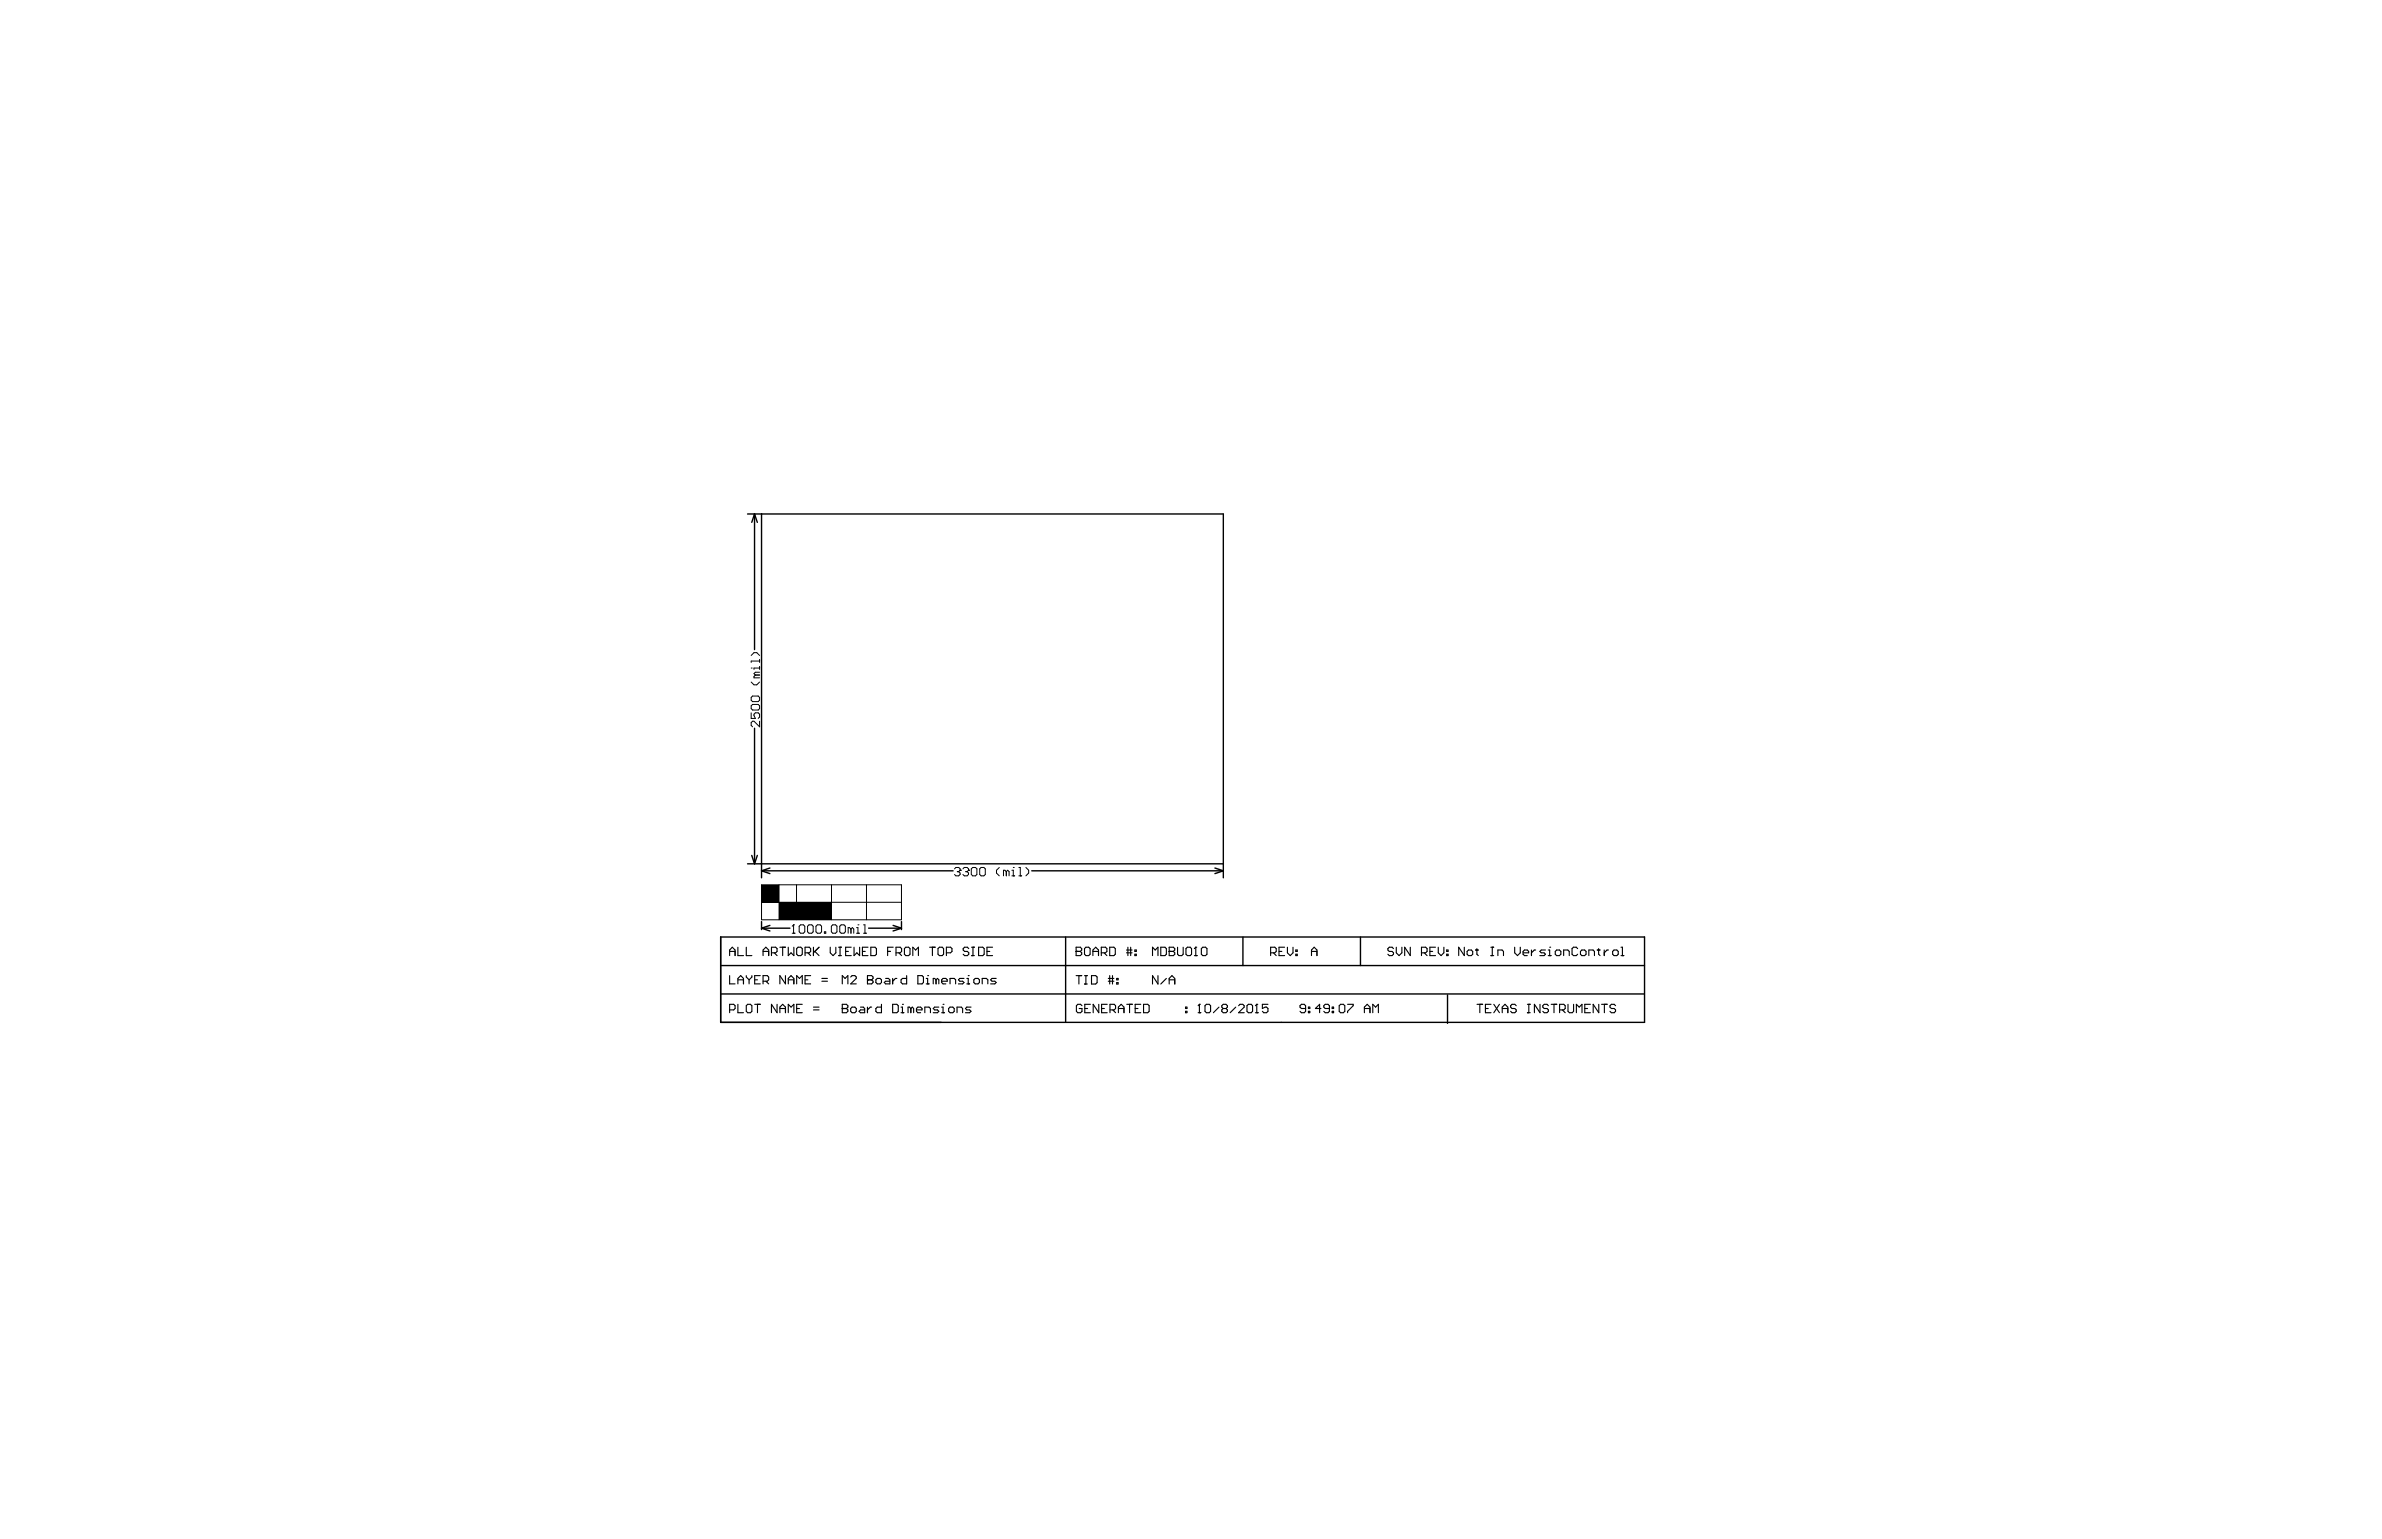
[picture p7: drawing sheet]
<svg xmlns="http://www.w3.org/2000/svg" width="432mm" height="279mm" viewBox="0 0 432 279" stroke-linecap="round" stroke-linejoin="round" font-family="sans-serif">
<g fill="none" stroke="#000" stroke-width=".25">
<path d="M135.5 93.2h86.3v66M136.8 93.2l.5 1.5M136.8 93.2l-.5 1.5M136.8 93.2v24.6M138 93.2v66M136.8 132v24.6M135.5 156.6h86.3M136.3 155.1l.5 1.5M137.3 155.1l-.5 1.5M138 157.9l1.6 .5M138 157.9h34.8M139.6 157.4l-1.6 .5"/>
<path d="M187 157.9h34.8M220.2 157.4l1.6 .5M221.8 157.9l-1.6 .5M130.6 169.9h167.5v15.5h-167.5zM130.6 175.1h167.5M138 167.1v1.5M138 168.3l1.6 .5M138 168.3h5.2M139.6 167.8l-1.6 .5M157.5 168.3h5.9M161.9 167.8l1.5 .5M163.4 167.1v1.5"/>
<path d="M163.4 168.3l-1.5 .5M193.2 169.9v15.5M225.3 169.9v5.2M246.6 169.9v5.2M130.6 180.2h167.5M262.4 180.4v5.2"/>
</g>
<g fill="none" stroke="#000" stroke-width=".2">
<path d="M132.3 173.3v-1l.4-.6 .6 .6v1M132.3 176.9v1.5h1M132.3 172.5h1M133.8 171.7v1.6h1M133.8 178.4v-1l.5-.5 .5 .5v1M133.8 177.7h1M135.3 171.7v1.6h1M135.3 176.9v.3l.5 .5M135.8 177.7v.7M136.3 176.9v.3l-.5 .5M136.8 177.7h.5M137.8 176.9h-1v1.5h1"/>
<path d="M138.3 172.5h1M138.3 177.9h.8l.2-.2v-.5l-.2-.3h-.8v1.5M138.3 173.3v-1l.5-.6 .5 .6v1M138.8 177.9l.5 .5M139.8 172.8h.8l.3-.3v-.5l-.3-.3h-.8v1.6M140.4 172.8l.5 .5M141.4 171.7h1M141.9 171.7v1.6M142.4 176.9v1.5l-1-1.5v1.5M142.9 171.7v1.6l.5-.5 .5 .5v-1.6M142.9 178.4v-1l.5-.5 .5 .5v1M142.9 177.7h1"/>
<path d="M144.4 178.4v-1.5l.5 .5 .5-.5v1.5M144.7 171.7h.5l.2 .3v1l-.2 .3h-.5l-.3-.3v-1zM145.9 172.8h.8l.3-.3v-.5l-.3-.3h-.8v1.6M145.9 177.7h.5M146.4 172.8l.6 .5M147 176.9h-1.1v1.5h1.1M147.5 171.7v1.6M147.7 172.5l.8 .8M148.5 171.7l-1 1.1M149 177.9h1M149 177.4h1M150.5 171.7v1.1l.5 .5 .5-.5v-1.1"/>
<path d="M152 173.3h.5M152 171.7h.5M152.3 171.7v1.6M152.7 178.4v-1.5l.5 .5 .5-.5v1.5M153.3 172.5h.5M154.2 177.2l.3-.3h.5l.2 .3v.2l-1 1h1M154.3 171.7h-1v1.6h1M154.8 171.7v1.6l.5-.5 .5 .5v-1.6M156.3 172.5h.5M157.3 177.7h.1M157.3 176.9h.7l.3 .3v.2l-.3 .3 .3 .2v.2l-.3 .3h-.7zM157.3 177.7h.7"/>
<path d="M157.4 171.7h-1.1v1.6h1.1M157.9 171.7h.7l.3 .3v1l-.3 .3h-.7zM159 177.4h.5l.3 .3v.4l-.3 .3h-.5l-.2-.3v-.4zM160.5 177.4h.6l.2 .3v.7h-.8l-.2-.3 .2-.2h.8M160.9 172.5h.5M161.8 177.4v1M161.9 171.7h-1v1.6M162.4 172.8h.8l.2-.3v-.5l-.2-.3h-.8v1.6M162.6 177.4h-.3l-.5 .5M162.9 172.8l.5 .5M164.2 171.7h.5l.3 .3v1l-.3 .3h-.5l-.3-.3v-1zM164.4 176.9v1.5h-.8l-.3-.3v-.4l.3-.3h.8"/>
<path d="M165.5 173.3v-1.6l.5 .6 .5-.6v1.6M166.4 176.9h.7l.3 .3v.9l-.3 .3h-.7zM167.9 178.4h.5M167.9 177.4h.3v1M168.2 176.9h.1M168.5 171.7h1M169 171.7v1.6M169.7 177.7l-.3-.3h-.2v1M169.7 177.7v.7M169.7 177.7l.2-.3 .3 .3v.7M170.3 171.7h.5l.3 .3v1l-.3 .3h-.5l-.3-.3v-1zM170.7 177.9h1v-.2l-.2-.3h-.6l-.2 .3v.4l.2 .3h.6"/>
<path d="M171.6 172.8h.7l.3-.3v-.5l-.3-.3h-.7v1.6M172.2 178.4v-1h.8l.2 .3v.7M174.8 177.4h-.8l-.3 .3 .3 .2h.5l.3 .2-.3 .3h-.8M175.3 178.4h.5M175.3 177.4h.2v1M175.5 176.9h.1M175.6 172l-.2-.3h-.5l-.3 .3v.3l.3 .2h.5l.2 .3v.2l-.2 .3h-.5l-.3-.3M176.1 173.3h.5M176.1 171.7h.5M176.4 171.7v1.6M176.8 177.4h.5l.2 .3v.4l-.2 .3h-.5l-.3-.3v-.4zM177.4 171.7h.8l.2 .3v1l-.2 .3h-.8z"/>
<path d="M178.1 178.4v-1h.7l.3 .3v.7M178.9 172.5h.5M179.9 171.7h-1v1.6h1M180.6 177.4h-.8l-.2 .3 .2 .2h.5l.3 .2-.3 .3h-.7M195.1 172.5h.1M195.1 171.7h.7l.3 .3v.3l-.3 .2 .3 .3v.2l-.3 .3h-.7zM195.1 172.5h.7M195.1 176.9h1M195.6 176.9v1.5M196.6 176.9h.5M196.6 178.4h.5M196.8 171.7h.6l.2 .3v1l-.2 .3h-.6l-.2-.3v-1z"/>
<path d="M196.8 176.9v1.5M197.9 176.9h.7l.3 .3v1l-.3 .2h-.7zM198.1 172.5h1M198.1 173.3v-1l.5-.6 .5 .6v1M199.6 172.8h.8l.3-.3v-.5l-.3-.3h-.8v1.6M200.1 172.8l.6 .5M200.9 177.9h1M200.9 177.4h1M201.2 171.7h.7l.3 .3v1l-.3 .3h-.7zM201.2 176.9v1.5M201.7 176.9v1.5M202.4 177.4h.3v.3h-.3z"/>
<path d="M202.4 178.2h.3v.2h-.3zM204.2 172.8h1M204.2 172.3h1M204.5 171.7v1.6M205 171.7v1.6M205.7 173h.3v.3h-.3zM205.7 172.3h.3v.2h-.3zM208.9 173.3v-1.6l.5 .6 .5-.6v1.6M209.9 176.9v1.5l-1-1.5v1.5M210.4 171.7h.8l.2 .3v1l-.2 .3h-.8zM211.4 177.4l-1 1M211.9 172.5h.1"/>
<path d="M211.9 171.7h.8l.3 .3v.3l-.3 .2 .3 .3v.2l-.3 .3h-.8zM211.9 172.5h.8M211.9 177.7h1.1M211.9 178.4v-1l.6-.5 .5 .5v1M213.5 171.7v1.3l.2 .3h.5l.3-.3v-1.3M215.2 171.7h.5l.3 .3v1l-.3 .3h-.5l-.2-.3v-1zM216.5 173.3h.5M216.8 171.7h.1M216.8 171.7v1.6M216.8 171.7l-.3 .3M218 171.7h.5l.3 .3v1l-.3 .3h-.5l-.2-.3v-1zM230.3 172.8h.8l.2-.3v-.5l-.2-.3h-.8v1.6"/>
<path d="M230.8 172.8l.5 .5M231.9 172.5h.5M232.9 171.7h-1v1.6h1M233.4 171.7v1.1l.5 .5 .5-.5v-1.1M234.9 173h.3v.3h-.3zM234.9 172.3h.3v.2h-.3zM237.7 172.5h1M237.7 173.3v-1l.5-.6 .5 .6v1M252.6 172l-.2-.3h-.6l-.2 .3v.3l.2 .2h.6l.2 .3v.2l-.2 .3h-.6l-.2-.3M253.1 171.7v1.1l.5 .5 .5-.5v-1.1M255.7 171.7v1.6l-1.1-1.6v1.6M257.7 172.8h.7l.3-.3v-.5l-.3-.3h-.7v1.6"/>
<path d="M258.2 172.8l.5 .5M259.2 172.5h.5M260.2 171.7h-1v1.6h1M260.7 171.7v1.1l.5 .5 .5-.5v-1.1M262.2 173h.3v.3h-.3zM262.2 172.3h.3v.2h-.3zM265.4 171.7v1.6l-1-1.6v1.6M266.2 172.3h.5l.3 .2v.5l-.3 .3h-.5l-.3-.3v-.5zM267.5 172.3h.5M267.7 172v1l.3 .3M270.3 173.3h.5M270.3 171.7h.5"/>
<path d="M270.5 171.7v1.6M271.5 173.3v-1h.8l.2 .2v.8M274.6 171.7v1.1l.5 .5 .5-.5v-1.1M276.1 172.8h1v-.3l-.2-.2h-.5l-.3 .2v.5l.3 .3h.5M277.6 172.3v1M278.4 172.3h-.3l-.5 .5M280.2 172.3h-.8l-.3 .2 .3 .3h.5l.3 .2-.3 .3h-.8M280.7 173.3h.5M280.7 172.3h.2v1M280.9 171.7h.1M282.2 172.3h.5l.2 .2v.5l-.2 .3h-.5l-.3-.3v-.5zM283.5 173.3v-1h.7l.3 .2v.8"/>
<path d="M286 172l-.3-.3h-.5l-.2 .3v1l.2 .3h.5l.3-.3M286.8 172.3h.5l.2 .2v.5l-.2 .3h-.5l-.3-.3v-.5zM288 173.3v-1h.8l.2 .2v.8M289.5 172.3h.5M289.8 172v1l.2 .3M290.8 172.3v1M291.6 172.3h-.3l-.5 .5M292.6 172.3h.5l.2 .2v.5l-.2 .3h-.5l-.3-.3v-.5zM293.9 173.3h.5M293.9 171.7h.2v1.6M132.3 183.1h.7l.3-.2v-.5l-.3-.3h-.7v1.5M133.8 182.1v1.5h1"/>
<path d="M135.5 182.1h.5l.3 .3v1l-.3 .2h-.5l-.2-.2v-1zM136.8 182.1h1M137.3 182.1v1.5M140.9 182.1v1.5l-1.1-1.5v1.5M141.4 183.6v-1l.5-.5 .5 .5v1M141.4 182.9h1M142.9 183.6v-1.5l.5 .5 .5-.5v1.5M144.4 182.9h.5M145.4 182.1h-1v1.5h1M147.5 183.1h1M147.5 182.6h1M152.7 182.9h.1"/>
<path d="M152.7 182.1h.7l.3 .3v.2l-.3 .3 .3 .2v.3l-.3 .2h-.7zM152.7 182.9h.7M154.5 182.6h.5l.2 .3v.5l-.2 .2h-.5l-.3-.2v-.5zM156 182.6h.5l.2 .3v.7h-.7l-.3-.2 .3-.3h.7M157.3 182.6v1M158 182.6h-.2l-.5 .5M159.8 182.1v1.5h-.8l-.2-.2v-.5l.2-.3h.8M161.8 182.1h.8l.2 .3v1l-.2 .2h-.8zM163.3 183.6h.5M163.3 182.6h.3v1M163.6 182.1h.1M165.1 182.9l-.2-.3h-.3v1"/>
<path d="M165.1 182.9v.7M165.1 182.9l.3-.3 .2 .3v.7M166.1 183.1h1v-.2l-.2-.3h-.5l-.3 .3v.5l.3 .2h.5M167.7 183.6v-1h.7l.3 .3v.7M170.2 182.6h-.8l-.2 .3 .2 .2h.5l.3 .3-.3 .2h-.7M170.7 183.6h.5M170.7 182.6h.2v1M170.9 182.1h.1M172.2 182.6h.5l.3 .3v.5l-.3 .2h-.5l-.2-.2v-.5zM173.5 183.6v-1h.7l.3 .3v.7M176 182.6h-.7l-.3 .3 .3 .2h.5l.2 .3-.2 .2h-.8M196.1 182.4l-.2-.3h-.5l-.3 .3v1l.3 .2h.5l.2-.2v-.5h-.5"/>
<path d="M196.6 182.9h.6M197.7 182.1h-1.1v1.5h1.1M199.2 182.1v1.5l-1-1.5v1.5M199.7 182.9h.5M200.7 182.1h-1v1.5h1M201.2 183.1h.8l.2-.2v-.5l-.2-.3h-.8v1.5M201.7 183.1l.5 .5M202.7 182.9h1M202.7 183.6v-1l.5-.5 .5 .5v1M204.3 182.1h1M204.8 182.1v1.5M205.8 182.9h.5"/>
<path d="M206.8 182.1h-1v1.5h1M207.3 182.1h.8l.2 .3v1l-.2 .2h-.8zM214.9 183.4h.3v.2h-.3zM214.9 182.6h.3v.3h-.3zM217.2 183.6h.5M217.4 182.1h.1M217.4 182.1v1.5M217.4 182.1l-.2 .3M218.7 182.1h.5l.3 .3v1l-.3 .2h-.5l-.3-.2v-1zM221 182.6l-1 1M221.7 182.9l-.2-.3v-.2l.2-.3h.5l.3 .3v.2l-.3 .3M221.7 182.9l-.2 .2v.3l.2 .2h.5l.3-.2v-.3l-.3-.2"/>
<path d="M221.7 182.9h.5M224 182.6l-1 1M224.5 182.4l.3-.3h.5l.2 .3v.2l-1 1h1M226.3 182.1h.5l.3 .3v1l-.3 .2h-.5l-.3-.2v-1zM227.6 183.6h.5M227.8 182.1h.1M227.8 182.1v1.5M227.8 182.1l-.2 .3M229.9 182.1h-1.1v.8l.5-.3h.3l.3 .3v.5l-.3 .2h-.5l-.3-.2M236.7 182.9h-.8l-.2-.3v-.2l.2-.3h.5l.3 .3v1l-.3 .2h-.5l-.2-.2M237.2 183.4h.2v.2h-.2zM237.2 182.6h.2v.3h-.2z"/>
<path d="M239.5 182.9h-1l.7-.8v1.5M241 182.9h-.8l-.2-.3v-.2l.2-.3h.5l.3 .3v1l-.3 .2h-.5l-.2-.2M241.5 183.4h.2v.2h-.2zM241.5 182.6h.2v.3h-.2zM243 182.1h.5l.3 .3v1l-.3 .2h-.5l-.2-.2v-1zM244.3 182.1h1v.3l-1 1v.2M247.3 182.9h1M247.3 183.6v-1l.5-.5 .5 .5v1M248.9 183.6v-1.5l.5 .5 .5-.5v1.5M267.8 182.1h1M268.3 182.1v1.5M269.3 182.9h.5"/>
<path d="M270.3 182.1h-1v1.5h1M270.8 182.1l1 1.5M271.8 182.1l-1 1.5M272.3 182.9h1M272.3 183.6v-1l.5-.5 .5 .5v1M274.9 182.4l-.3-.3h-.5l-.3 .3v.2l.3 .3h.5l.3 .2v.3l-.3 .2h-.5l-.3-.2M276.9 182.1h.5M276.9 183.6h.5M277.1 182.1v1.5M279.2 182.1v1.5l-1-1.5v1.5M280.7 182.4l-.3-.3h-.5l-.2 .3v.2l.2 .3h.5l.3 .2v.3l-.3 .2h-.5l-.2-.2M281.2 182.1h1"/>
<path d="M281.7 182.1v1.5M282.7 183.1h.8l.2-.2v-.5l-.2-.3h-.8v1.5M283.2 183.1l.5 .5M284.2 182.1v1.3l.3 .2h.5l.3-.2v-1.3M285.8 183.6v-1.5l.5 .5 .5-.5v1.5M287.3 182.9h.5M288.3 182.1h-1v1.5h1M289.8 182.1v1.5l-1-1.5v1.5M290.3 182.1h1M290.8 182.1v1.5M292.9 182.4l-.3-.3h-.5l-.3 .3v.2l.3 .3h.5l.3 .2v.3l-.3 .2h-.5l-.3-.2"/>
</g>
<g fill="none" stroke="#000" stroke-width=".18">
<path d="M136.2 118.8l.5-.5h.5l.5 .5M137.7 119.6v.5M137.7 119.9h-1.5v.2M136.2 121.1h.1M136.2 129.2v1.1h.7l-.2-.8 .2-.3h.5l.3 .3v.5l-.3 .3M136.2 123.7l.5 .5h.5l.5-.5M136.4 126.2h1l.3 .3v.5l-.3 .2h-1l-.2-.2v-.5zM136.4 127.7h1l.3 .3v.5l-.3 .2h-1l-.2-.2v-.5zM136.9 122.4l-.2 .3v.2h1M136.9 122.4h.8M137.7 120.9v.5M137.7 130.8v1l-1-1h-.3l-.2 .2v.5l.2 .3"/>
<path d="M137.7 121.1h-1v.3M137.7 121.9h-.8l-.2 .2 .2 .3M173 157.5l.3-.2h.5l.2 .2v.3M173.5 158h.3M173.8 158l.2 .3v.3l-.2 .2h-.5l-.3-.2M174 157.8h.1M174 157.8l-.2 .2M174.6 157.5l.2-.2h.5l.3 .2v.3M175.1 158h.2M175.3 158l.3 .3v.3l-.3 .2h-.5l-.2-.2M175.6 157.8h.1M175.6 157.8l-.3 .2"/>
<path d="M176.3 157.3h.5l.3 .2v1.1l-.3 .2h-.5l-.2-.2v-1.1zM177.8 157.3h.6l.2 .2v1.1l-.2 .2h-.6l-.2-.2v-1.1zM181.1 157.3l-.5 .5v.5l.5 .5M182.4 158l-.2-.2h-.3v1M182.4 158v.8M182.4 158l.3-.2 .2 .2v.8M183.4 158.8h.5M183.4 157.8h.3v1M183.7 157.3h.1M184.7 157.3h.3v1.5M184.7 158.8h.5M186 157.3l.5 .5v.5l-.5 .5"/>
<path d="M138 160.4h25.4v6.4h-25.4zM138 163.6h25.4M141.2 160.4v6.4M143.6 169.2h.5M143.9 167.7h.1M143.9 167.7v1.5M143.9 167.7l-.3 .2M144.4 160.4v6.4M145.1 167.7h.5l.3 .2v1.1l-.3 .2h-.5l-.2-.2v-1.1zM146.6 167.7h.6l.2 .2v1.1l-.2 .2h-.6l-.2-.2v-1.1zM148.2 167.7h.5l.2 .2v1.1l-.2 .2h-.5l-.3-.2v-1.1zM149.4 169h.3v.2h-.3z"/>
<path d="M150.7 160.4v6.4M151 167.7h.5l.2 .2v1.1l-.2 .2h-.5l-.3-.2v-1.1zM152.5 167.7h.5l.2 .2v1.1l-.2 .2h-.5l-.3-.2v-1.1zM154.3 168.4l-.3-.2h-.2v1M154.3 168.4v.8M154.3 168.4l.2-.2 .3 .2v.8M155.3 169.2h.5M155.3 168.2h.2v1M155.5 167.7h.1M156.5 169.2h.5M156.5 167.7h.3v1.5M157.1 160.4v6.4"/>
</g>
<g fill="#000">
<path d="M138 160.4h3.2v3.2h-3.2z" fill-rule="evenodd"/>
<path d="M141.2 163.6h9.5v3.2h-9.5z" fill-rule="evenodd"/>
</g>
</svg>
